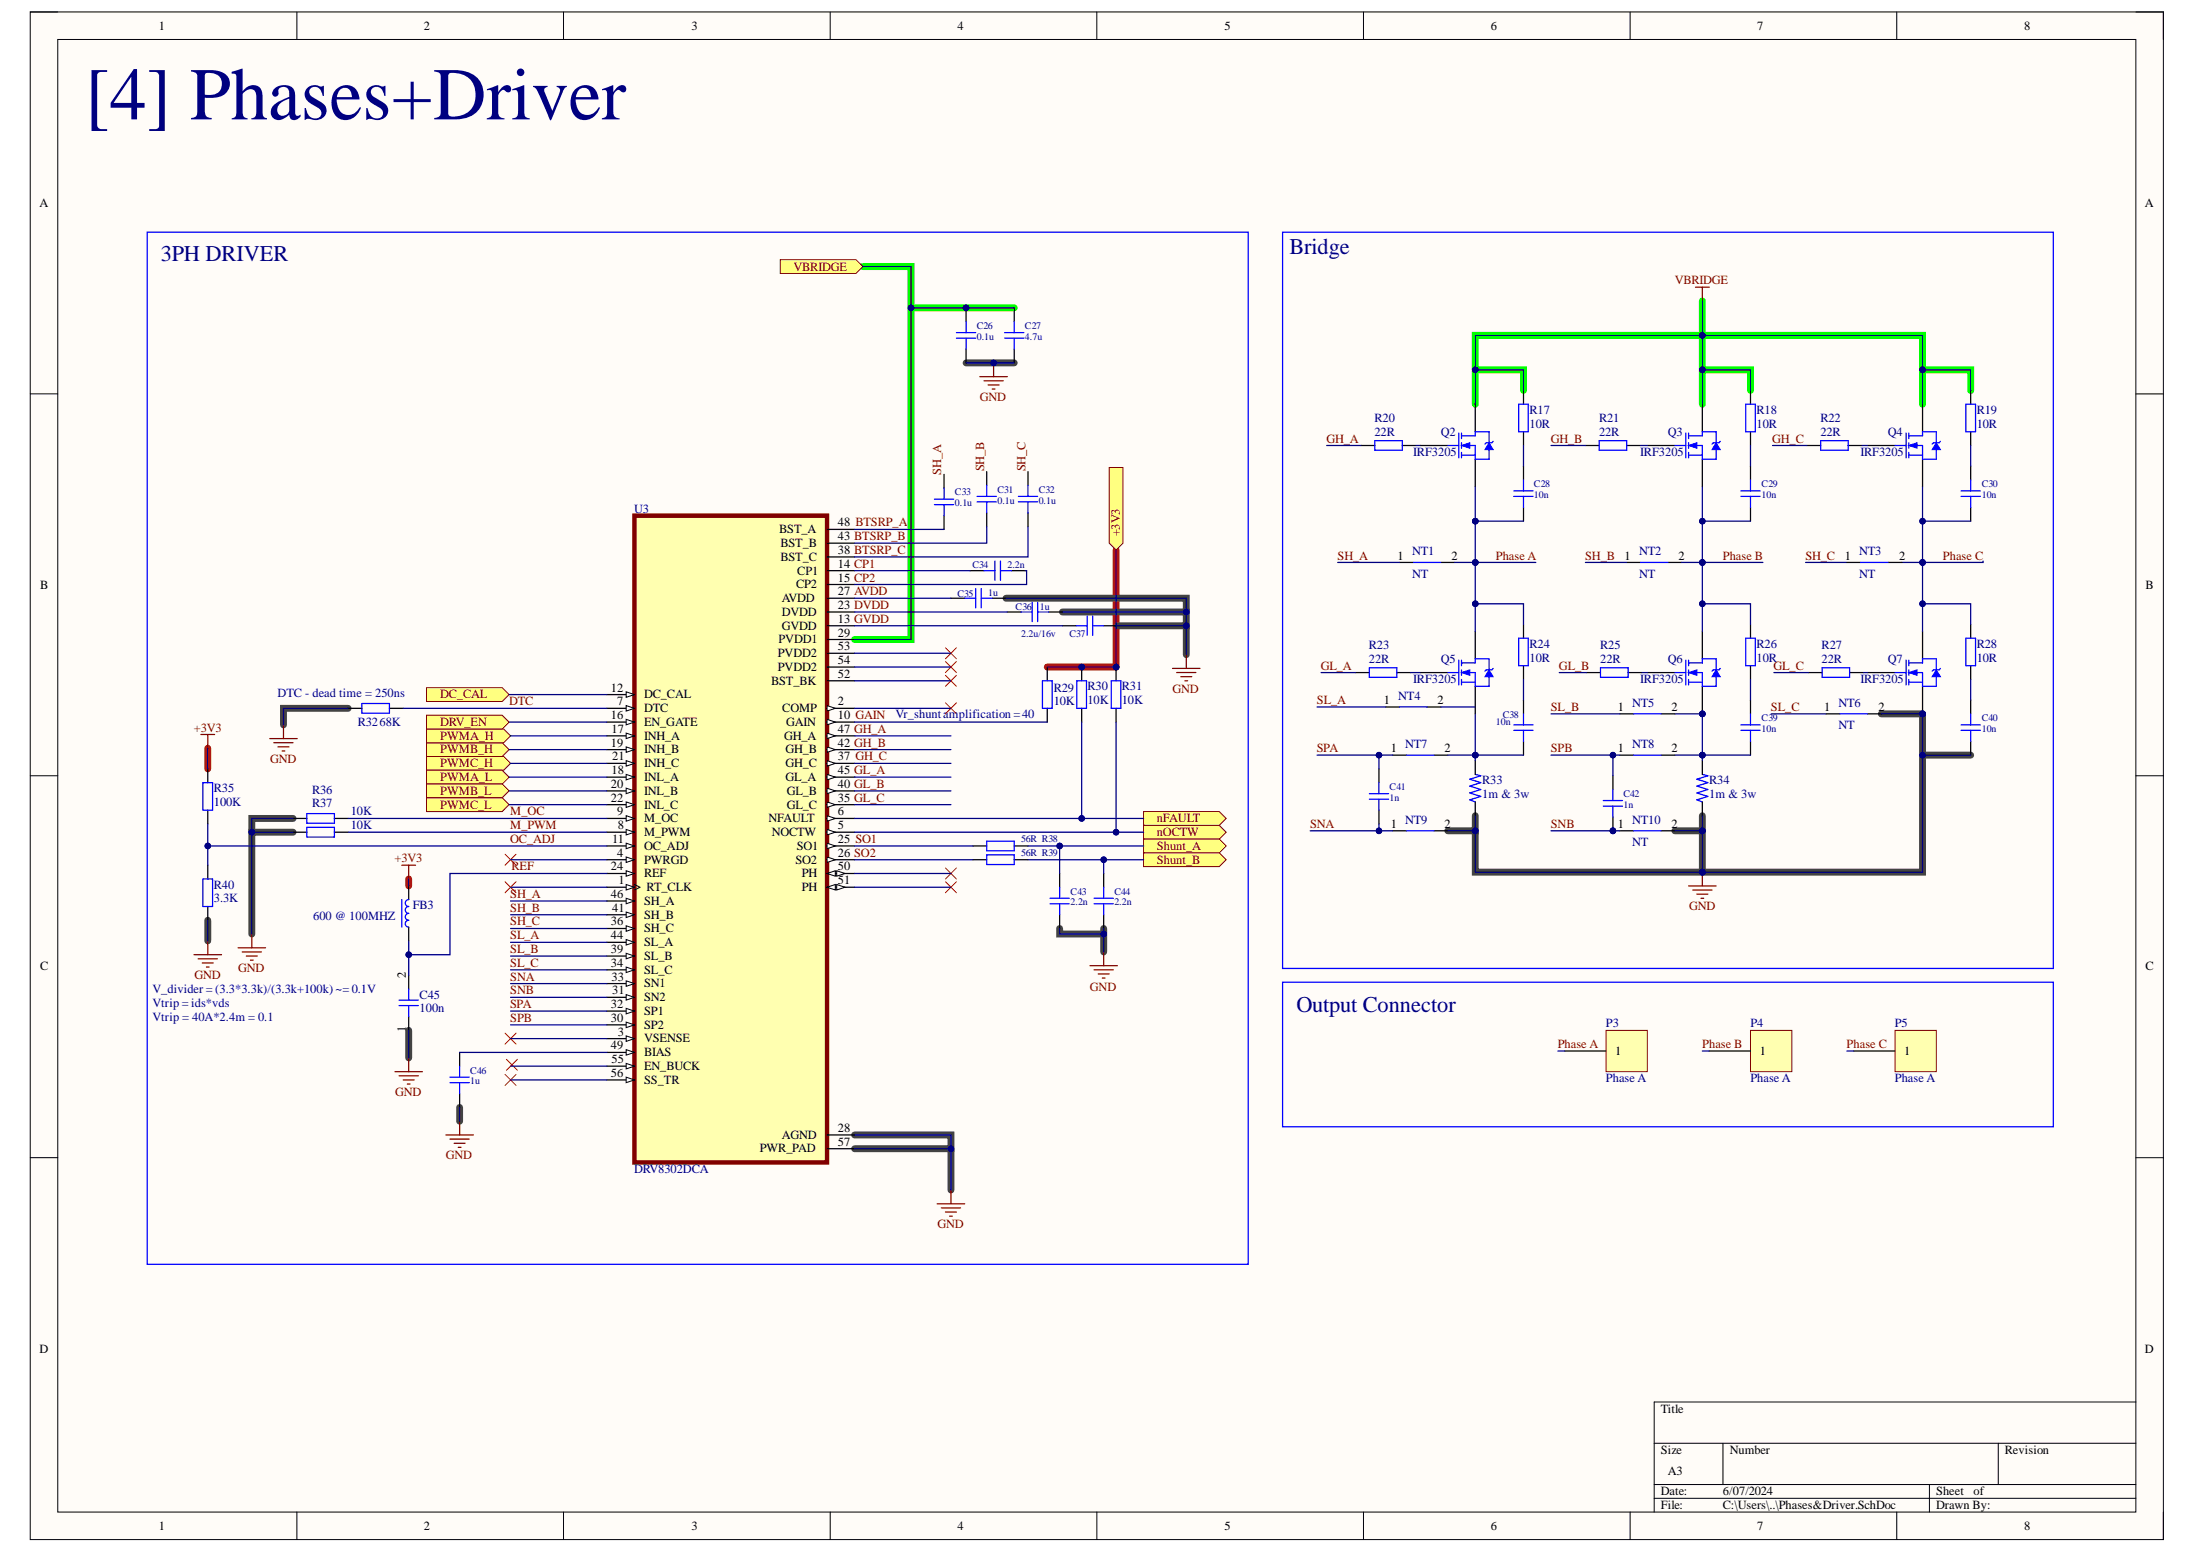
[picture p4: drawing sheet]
<svg xmlns="http://www.w3.org/2000/svg" width="297mm" height="210mm" viewBox="0 0 297 210" stroke-linecap="round" stroke-linejoin="round" font-family="sans-serif">
<defs><g id="words">
<text font-size="10.1" fill="#000080" x="11.5" y="16.1">[4] Phases+Driver</text>
<g font-size="3" fill="#000080">
<text x="21.7" y="35.3">3PH DRIVER</text>
<text x="174.5" y="34.4">Bridge</text>
<text x="175.4" y="136.8">Output Connector</text>
</g>
<g font-size="1.7">
<text x="21.5" y="4">1</text>
<text x="57.4" y="4">2</text>
<text x="93.6" y="4">3</text>
<text x="129.6" y="4">4</text>
<text x="165.7" y="4">5</text>
<text x="201.7" y="4">6</text>
<text x="237.8" y="4">7</text>
<text x="273.9" y="4">8</text>
<text x="5.3" y="28">A</text>
<text x="290.3" y="28">A</text>
<text x="113.4" y="71.2">48 BTSRP_A</text>
<text x="105.4" y="72.1">BST_A</text>
<text x="105.6" y="74">BST_B</text>
<text x="105.6" y="75.9">BST_C</text>
<text x="107.9" y="77.7">CP1</text>
<text x="113.4" y="73.1">43 BTSRP_B</text>
<text x="113.4" y="74.9">38 BTSRP_C</text>
<text x="113.4" y="76.8">14 CP1</text>
<text x="189.1" y="75.7">1</text>
<text x="196.4" y="75.7">2</text>
<text x="219.9" y="75.7">1</text>
<text x="227.1" y="75.7">2</text>
<text x="249.6" y="75.7">1</text>
<text x="257" y="75.7">2</text>
<text x="5.4" y="79.7">B</text>
<text x="105.8" y="81.4">AVDD</text>
<text x="105.8" y="83.3">DVDD</text>
<text x="107.7" y="79.6">CP2</text>
<text x="113.4" y="78.6">15 CP2</text>
<text x="113.4" y="80.5">27 AVDD</text>
<text x="113.4" y="82.4">23 DVDD</text>
<text x="290.3" y="79.7">B</text>
<text x="105.3" y="88.9">PVDD2</text>
<text x="105.4" y="87">PVDD1</text>
<text x="105.8" y="85.2">GVDD</text>
<text x="113.4" y="84.2">13 GVDD</text>
<text x="113.4" y="86.1">29</text>
<text x="113.4" y="88">53</text>
<text x="113.4" y="89.8">54</text>
<text x="82.7" y="93.5">12</text>
<text x="83.5" y="95.4">7</text>
<text x="87.2" y="94.5">DC_CAL</text>
<text x="104.3" y="92.6">BST_BK</text>
<text x="105.3" y="90.7">PVDD2</text>
<text x="113.4" y="91.7">52</text>
<text x="113.4" y="95.4">2</text>
<text x="187.3" y="95.2">1</text>
<text x="194.6" y="95.2">2</text>
<text x="82.7" y="97.3">16</text>
<text x="82.7" y="101">19</text>
<text x="82.8" y="99.1">17</text>
<text x="87.2" y="96.3">DTC</text>
<text x="87.2" y="98.2">EN_GATE</text>
<text x="87.2" y="100">INH_A</text>
<text x="87.2" y="101.9">INH_B</text>
<text x="105.9" y="96.3">COMP</text>
<text x="106.1" y="100">GH_A</text>
<text x="106.3" y="101.9">GH_B</text>
<text x="106.4" y="98.2">GAIN</text>
<text x="113.4" y="97.3">10 GAIN</text>
<text x="113.4" y="99.1">47 GH_A</text>
<text x="113.4" y="101">42 GH_B</text>
<text x="188.2" y="101.7">1</text>
<text x="195.5" y="101.7">2</text>
<text x="218.9" y="96.2">1</text>
<text x="218.9" y="101.7">1</text>
<text x="226.2" y="96.2">2</text>
<text x="226.2" y="101.7">2</text>
<text x="246.9" y="96.2">1</text>
<text x="254.2" y="96.2">2</text>
<text x="82.7" y="106.6">20</text>
<text x="82.8" y="104.7">18</text>
<text x="82.8" y="102.8">21</text>
<text x="87.2" y="103.8">INH_C</text>
<text x="87.2" y="105.6">INL_A</text>
<text x="87.2" y="107.5">INL_B</text>
<text x="106.3" y="103.8">GH_C</text>
<text x="106.3" y="105.6">GL_A</text>
<text x="106.5" y="107.5">GL_B</text>
<text x="113.4" y="102.8">37 GH_C</text>
<text x="113.4" y="104.7">45 GL_A</text>
<text x="113.4" y="106.6">40 GL_B</text>
<text x="82.7" y="108.4">22</text>
<text x="83.5" y="110.3">9</text>
<text x="83.6" y="112.1">8</text>
<text x="87.2" y="109.4">INL_C</text>
<text x="87.2" y="111.2">M_OC</text>
<text x="87.2" y="113.1">M_PWM</text>
<text x="104" y="111.2">NFAULT</text>
<text x="104.4" y="113.1">NOCTW</text>
<text x="106.5" y="109.4">GL_C</text>
<text x="113.4" y="108.4">35 GL_C</text>
<text x="113.4" y="110.3">6</text>
<text x="113.4" y="112.1">5</text>
<text x="188.2" y="112">1</text>
<text x="195.5" y="112">2</text>
<text x="218.9" y="112">1</text>
<text x="226.2" y="112">2</text>
<text x="82.7" y="117.7">24</text>
<text x="82.8" y="114">11</text>
<text x="83.5" y="115.9">4</text>
<text x="83.7" y="119.6">1</text>
<text x="87.2" y="114.9">OC_ADJ</text>
<text x="87.2" y="116.8">PWRGD</text>
<text x="87.2" y="118.7">REF</text>
<text x="107.6" y="116.8">SO2</text>
<text x="107.8" y="114.9">SO1</text>
<text x="108.5" y="118.7">PH</text>
<text x="113.4" y="114">25 SO1</text>
<text x="113.4" y="115.9">26 SO2</text>
<text x="113.4" y="117.7">50</text>
<text x="113.4" y="119.6">51</text>
<text x="82.7" y="121.4">46</text>
<text x="82.7" y="125.2">36</text>
<text x="82.8" y="123.3">41</text>
<text x="87.2" y="122.4">SH_A</text>
<text x="87.2" y="124.2">SH_B</text>
<text x="87.5" y="120.5">RT_CLK</text>
<text x="108.5" y="120.5">PH</text>
<text x="5.4" y="131.3">C</text>
<text x="82.7" y="127">44</text>
<text x="82.7" y="128.9">39</text>
<text x="82.7" y="130.7">34</text>
<text x="87.2" y="126.1">SH_C</text>
<text x="87.2" y="128">SL_A</text>
<text x="87.2" y="129.8">SL_B</text>
<text x="87.2" y="131.7">SL_C</text>
<text x="290.3" y="131.3">C</text>
<text x="54.9" y="132.3" transform="rotate(-90 54.9 132.3)">2</text>
<text x="82.7" y="136.3">32</text>
<text x="82.8" y="132.6">33</text>
<text x="82.8" y="134.5">31</text>
<text x="87.2" y="133.5">SN1</text>
<text x="87.2" y="135.4">SN2</text>
<text x="87.2" y="137.3">SP1</text>
<text x="54.9" y="139.6" transform="rotate(-90 54.9 139.6)">1</text>
<text x="82.7" y="138.2">30</text>
<text x="82.7" y="141.9">49</text>
<text x="82.8" y="143.8">55</text>
<text x="83.6" y="140.1">3</text>
<text x="87.2" y="139.1">SP2</text>
<text x="87.2" y="141">VSENSE</text>
<text x="87.2" y="142.8">BIAS</text>
<text x="218.6" y="142.7">1</text>
<text x="238.1" y="142.7">1</text>
<text x="257.7" y="142.7">1</text>
<text x="82.7" y="145.6">56</text>
<text x="87.2" y="144.7">EN_BUCK</text>
<text x="87.2" y="146.6">SS_TR</text>
<text x="102.8" y="155.9">PWR_PAD</text>
<text x="105.8" y="154">AGND</text>
<text x="113.4" y="153.1">28</text>
<text x="113.4" y="154.9">57</text>
<text x="5.3" y="182.9">D</text>
<text x="290.3" y="182.9">D</text>
<text x="224.8" y="191.1">Title</text>
<text x="224.8" y="196.6">Size</text>
<text x="234.1" y="196.6">Number</text>
<text x="271.3" y="196.6">Revision</text>
<text x="224.8" y="202.2">Date:</text>
<text x="225.7" y="199.4">A3</text>
<text x="233.1" y="202.2">6/07/2024</text>
<text x="262" y="202.2">Sheet</text>
<text x="267.1" y="202.2">of</text>
<text x="21.5" y="206.9">1</text>
<text x="57.4" y="206.9">2</text>
<text x="93.6" y="206.9">3</text>
<text x="129.6" y="206.9">4</text>
<text x="165.7" y="206.9">5</text>
<text x="201.7" y="206.9">6</text>
<text x="224.8" y="204.1">File:</text>
<text x="233.1" y="204.1">C:\Users\..\Phases&amp;Driver.SchDoc</text>
<text x="237.8" y="206.9">7</text>
<text x="262" y="204.1">Drawn By:</text>
<text x="273.9" y="206.9">8</text>
</g>
<g font-size="1.7" fill="#800000">
<text x="107.4" y="36.6">VBRIDGE</text>
<text x="226.6" y="38.5">VBRIDGE</text>
<text x="132.6" y="54.3">GND</text>
<text x="179.5" y="59.9">GH_A</text>
<text x="209.9" y="59.9">GH_B</text>
<text x="239.8" y="59.9">GH_C</text>
<text x="127.4" y="64.2" transform="rotate(-90 127.4 64.2)">SH_A</text>
<text x="133.2" y="63.8" transform="rotate(-90 133.2 63.8)">SH_B</text>
<text x="138.8" y="63.8" transform="rotate(-90 138.8 63.8)">SH_C</text>
<text x="151.6" y="72.6" transform="rotate(-90 151.6 72.6)">+3V3</text>
<text x="181" y="75.7">SH_A</text>
<text x="202.4" y="75.7">Phase A</text>
<text x="214.5" y="75.7">SH_B</text>
<text x="233.1" y="75.7">Phase B</text>
<text x="244.3" y="75.7">SH_C</text>
<text x="262.9" y="75.7">Phase C</text>
<text x="59.6" y="94.5">DC_CAL</text>
<text x="68.9" y="95.4">DTC</text>
<text x="158.7" y="93.7">GND</text>
<text x="178.2" y="95.2">SL_A</text>
<text x="178.7" y="90.6">GL_A</text>
<text x="211" y="90.6">GL_B</text>
<text x="240" y="90.6">GL_C</text>
<text x="26.2" y="98.9">+3V3</text>
<text x="59.6" y="101.9">PWMB_H</text>
<text x="59.6" y="100">PWMA_H</text>
<text x="59.6" y="98.2">DRV_EN</text>
<text x="178.2" y="101.7">SPA</text>
<text x="209.9" y="101.7">SPB</text>
<text x="209.9" y="96.2">SL_B</text>
<text x="239.7" y="96.2">SL_C</text>
<text x="36.6" y="103.3">GND</text>
<text x="59.6" y="103.8">PWMC_H</text>
<text x="59.6" y="105.6">PWMA_L</text>
<text x="59.6" y="107.5">PWMB_L</text>
<text x="59.6" y="109.4">PWMC_L</text>
<text x="69.1" y="112.1">M_PWM</text>
<text x="69.1" y="110.3">M_OC</text>
<text x="156.6" y="113.1">nOCTW</text>
<text x="156.6" y="111.2">nFAULT</text>
<text x="177.3" y="112">SNA</text>
<text x="209.9" y="112">SNB</text>
<text x="53.4" y="116.6">+3V3</text>
<text x="69.1" y="114">OC_ADJ</text>
<text x="69.2" y="117.7">REF</text>
<text x="156.6" y="114.9">Shunt_A</text>
<text x="156.6" y="116.8">Shunt_B</text>
<text x="69.1" y="121.4">SH_A</text>
<text x="69.1" y="123.3">SH_B</text>
<text x="69.1" y="125.2">SH_C</text>
<text x="228.6" y="123.1">GND</text>
<text x="32.2" y="131.5">GND</text>
<text x="69.1" y="127">SL_A</text>
<text x="69.1" y="128.9">SL_B</text>
<text x="69.1" y="130.7">SL_C</text>
<text x="26.3" y="132.4">GND</text>
<text x="69.1" y="132.6">SNA</text>
<text x="69.1" y="134.5">SNB</text>
<text x="69.1" y="136.3">SPA</text>
<text x="147.5" y="134">GND</text>
<text x="69.1" y="138.2">SPB</text>
<text x="210.8" y="141.7">Phase A</text>
<text x="230.3" y="141.7">Phase B</text>
<text x="249.9" y="141.7">Phase C</text>
<text x="53.5" y="148.3">GND</text>
<text x="60.3" y="156.8">GND</text>
<text x="126.9" y="166.1">GND</text>
</g>
<g font-size="1.7" fill="#000080">
<text x="186" y="57.1">R20</text>
<text x="186" y="58.9">22R</text>
<text x="195" y="58.9">Q2</text>
<text x="207" y="56">R17</text>
<text x="207" y="57.8">10R</text>
<text x="216.4" y="57.1">R21</text>
<text x="216.4" y="58.9">22R</text>
<text x="225.7" y="58.9">Q3</text>
<text x="237.7" y="56">R18</text>
<text x="237.7" y="57.8">10R</text>
<text x="246.3" y="57.1">R22</text>
<text x="246.3" y="58.9">22R</text>
<text x="255.5" y="58.9">Q4</text>
<text x="267.5" y="56">R19</text>
<text x="267.5" y="57.8">10R</text>
<text x="191.3" y="61.7">IRF3205</text>
<text x="222" y="61.7">IRF3205</text>
<text x="251.8" y="61.7">IRF3205</text>
<text x="85.8" y="69.3">U3</text>
<text x="191.1" y="75.1">NT1</text>
<text x="221.8" y="75.1">NT2</text>
<text x="251.6" y="75.1">NT3</text>
<text x="191.1" y="78.1">NT</text>
<text x="221.8" y="78.1">NT</text>
<text x="251.6" y="78.1">NT</text>
<text x="185.2" y="87.8">R23</text>
<text x="185.2" y="89.6">22R</text>
<text x="195" y="89.6">Q5</text>
<text x="207" y="87.6">R24</text>
<text x="207" y="89.5">10R</text>
<text x="216.6" y="87.8">R25</text>
<text x="216.6" y="89.6">22R</text>
<text x="225.7" y="89.6">Q6</text>
<text x="237.7" y="87.6">R26</text>
<text x="237.7" y="89.5">10R</text>
<text x="246.5" y="87.8">R27</text>
<text x="246.5" y="89.6">22R</text>
<text x="255.5" y="89.6">Q7</text>
<text x="267.5" y="87.6">R28</text>
<text x="267.5" y="89.5">10R</text>
<text x="37.6" y="94.3">DTC - dead time = 250ns</text>
<text x="142.6" y="93.5">R29</text>
<text x="142.6" y="95.4">10K</text>
<text x="147.2" y="93.4">R30</text>
<text x="147.2" y="95.2">10K</text>
<text x="151.8" y="93.4">R31</text>
<text x="151.8" y="95.2">10K</text>
<text x="189.2" y="94.6">NT4</text>
<text x="191.3" y="92.4">IRF3205</text>
<text x="220.9" y="95.6">NT5</text>
<text x="222" y="92.4">IRF3205</text>
<text x="248.8" y="95.6">NT6</text>
<text x="251.8" y="92.4">IRF3205</text>
<text x="48.4" y="98.2">R3268K</text>
<text x="121.2" y="97.1">Vr_shuntamplification =40</text>
<text x="190.2" y="101.1">NT7</text>
<text x="220.9" y="101.1">NT8</text>
<text x="248.8" y="98.6">NT</text>
<text x="28.9" y="107.2">R35</text>
<text x="42.2" y="107.3">R36</text>
<text x="200.6" y="106.1">R33</text>
<text x="200.6" y="107.9">1m &amp; 3w</text>
<text x="231.3" y="106.1">R34</text>
<text x="231.3" y="107.9">1m &amp; 3w</text>
<text x="28.9" y="109">100K</text>
<text x="42.2" y="109.2">R37</text>
<text x="47.5" y="110.3">10K</text>
<text x="47.5" y="112.1">10K</text>
<text x="190.2" y="111.4">NT9</text>
<text x="220.9" y="111.4">NT10</text>
<text x="220.9" y="114.4">NT</text>
<text x="28.9" y="120.2">R40</text>
<text x="28.9" y="122">3.3K</text>
<text x="42.4" y="124.5">600 @ 100MHZ</text>
<text x="55.9" y="123">FB3</text>
<text x="20.6" y="136.2">Vtrip = ids*vds</text>
<text x="20.6" y="134.3">V_divider = (3.3*3.3k)/(3.3k+100k) ~= 0.1V</text>
<text x="56.8" y="135.1">C45</text>
<text x="56.8" y="136.9">100n</text>
<text x="20.6" y="138">Vtrip = 40A*2.4m = 0.1</text>
<text x="217.3" y="139">P3</text>
<text x="236.9" y="139">P4</text>
<text x="256.4" y="139">P5</text>
<text x="217.3" y="146.4">Phase A</text>
<text x="236.9" y="146.4">Phase A</text>
<text x="256.4" y="146.4">Phase A</text>
<text x="85.8" y="158.7">DRV8302DCA</text>
</g>
<g font-size="1.4" fill="#000080">
<text x="132.2" y="44.5">C26</text>
<text x="132.2" y="46">0.1u</text>
<text x="138.7" y="44.5">C27</text>
<text x="138.7" y="46">4.7u</text>
<text x="207.6" y="65.9">C28</text>
<text x="238.4" y="65.9">C29</text>
<text x="268.2" y="65.9">C30</text>
<text x="129.2" y="67">C33</text>
<text x="129.2" y="68.5">0.1u</text>
<text x="135" y="66.6">C31</text>
<text x="135" y="68.2">0.1u</text>
<text x="140.6" y="66.6">C32</text>
<text x="140.6" y="68.2">0.1u</text>
<text x="207.6" y="67.4">10n</text>
<text x="238.4" y="67.4">10n</text>
<text x="268.2" y="67.4">10n</text>
<text x="131.6" y="76.9">C34</text>
<text x="136.3" y="76.9">2.2n</text>
<text x="129.6" y="80.8">C35</text>
<text x="133.7" y="80.6">1u</text>
<text x="137.4" y="82.5">C36</text>
<text x="140.7" y="82.5">1u</text>
<text x="138.2" y="86.2">2.2u/16v</text>
<text x="144.7" y="86.2">C37</text>
<text x="202.4" y="98.1">10n</text>
<text x="203.4" y="97.2">C38</text>
<text x="238.4" y="97.5">C39</text>
<text x="238.4" y="99">10n</text>
<text x="268.2" y="97.5">C40</text>
<text x="268.2" y="99">10n</text>
<text x="188" y="106.8">C41</text>
<text x="219.7" y="107.7">C42</text>
<text x="138.2" y="113.9">56R R38</text>
<text x="188" y="108.3">1n</text>
<text x="219.7" y="109.3">1n</text>
<text x="138.2" y="115.8">56R R39</text>
<text x="144.9" y="121">C43</text>
<text x="144.9" y="122.5">2.2n</text>
<text x="150.8" y="121">C44</text>
<text x="150.8" y="122.5">2.2n</text>
<text x="63.6" y="145.2">C46</text>
<text x="63.6" y="146.6">1u</text>
</g>
</g></defs>
<path d="M4.1 1.6h288.7v206.6h-288.7z" fill-rule="evenodd" fill="#fffcf8"/>
<path d="M4.1 1.6h288.7v206.6h-288.7z" fill="none" stroke="#000" stroke-width=".14"/>
<path d="M7.8 5.3h281.2v199.2h-281.2z" fill-rule="evenodd" fill="#fffcf8"/>
<g fill="none" stroke="#000" stroke-width=".14">
<path d="M4.1 1.6h3.7M7.8 5.3h281.2v199.2h-281.2zM40.2 1.6v3.7M76.3 1.6v3.7M112.3 1.6v3.7M148.4 1.6v3.7M184.5 1.6v3.7M220.6 1.6v3.7M256.7 1.6v3.7M289 1.6h3.8v3.7M4.1 53.3h3.7M289 53.3h3.8"/>
<path d="M4.1 104.9h3.7M289 104.9h3.8M4.1 156.6h3.7M289 156.6h3.8M223.9 195.2h65.1M233.2 195.2v5.6M270.4 195.2v5.6M289 189.6h-65.1v14.9M40.2 204.5v3.7M76.3 204.5v3.7M112.3 204.5v3.7M148.4 204.5v3.7"/>
<path d="M184.5 204.5v3.7M220.6 204.5v3.7M223.9 200.8h65.1M223.9 202.6h65.1M256.7 204.5v3.7M261.1 200.8v3.7M292.8 204.5v3.7"/>
</g>
<g fill="none" stroke="#434343" stroke-width=".93">
<path d="M130.7 49.1h6.6M47.1 95.8h-8.7v2.2M136.1 80.9h24.4v1.9M143.8 82.8h16.7v1.8h-9.3M160.5 84.6v3.9M254.6 96.5h5.6v21.5h-29.8M39.7 112.6h-5.6v13.7M39.7 110.7h-5.6v1.9M199.6 112.4v5.6h30.8M199.6 110.3v2.1h-3.7M226.6 112.4h3.8M230.4 110.3v7.7"/>
<path d="M260.2 102.1h6.5M28.1 124.5v2.8M55.3 139.4v3.7M143.4 125.6v.7h6M149.4 125.6v3.1M62.2 149.8v1.8M115.7 153.5h13v1.9h-13M128.7 155.4v5.5"/>
</g>
<path d="M151 74.4v15.8h-9.3M28.1 101.2v2.8M55.3 118.9v.9" fill="none" stroke="#f00" stroke-width=".93"/>
<path d="M116.8 36.1h6.5v50.4h-7.6M123.3 41.6h14M199.6 50h6.6v2.8M199.6 54.7v-9.3h60.6v9.3M230.4 50h6.5v2.8M230.4 40.7v14M260.2 50h6.5v2.8" fill="none" stroke="#0f0" stroke-width=".93"/>
<path d="M85.9 69.7h26v87.5h-26z" fill-rule="evenodd" fill="#ffffb0"/>
<path d="M85.9 69.7h26v87.5h-26z" fill="none" stroke="#800000" stroke-width=".59"/>
<path d="M82.1 93.9h3.8" fill="none" stroke="#000" stroke-width=".17"/>
<path d="M84.7 93.6l1.2 .3-1.2 .4z" fill="#f8fcff"/>
<path d="M84.7 93.6l1.2 .3-1.2 .4z" fill="none" stroke="#000" stroke-width=".14"/>
<path d="M82.1 95.8h3.8" fill="none" stroke="#000" stroke-width=".17"/>
<path d="M84.7 95.4l1.2 .4-1.2 .4z" fill="#f8fcff"/>
<path d="M84.7 95.4l1.2 .4-1.2 .4z" fill="none" stroke="#000" stroke-width=".14"/>
<path d="M82.1 97.7h3.8" fill="none" stroke="#000" stroke-width=".17"/>
<path d="M84.7 97.3l1.2 .4-1.2 .3z" fill="#f8fcff"/>
<path d="M84.7 97.3l1.2 .4-1.2 .3z" fill="none" stroke="#000" stroke-width=".14"/>
<path d="M82.1 99.5h3.8" fill="none" stroke="#000" stroke-width=".17"/>
<path d="M84.7 99.1l1.2 .4-1.2 .4z" fill="#f8fcff"/>
<path d="M84.7 99.1l1.2 .4-1.2 .4z" fill="none" stroke="#000" stroke-width=".14"/>
<path d="M82.1 101.4h3.8" fill="none" stroke="#000" stroke-width=".17"/>
<path d="M84.7 101l1.2 .4-1.2 .4z" fill="#f8fcff"/>
<path d="M84.7 101l1.2 .4-1.2 .4z" fill="none" stroke="#000" stroke-width=".14"/>
<path d="M82.1 103.2h3.8" fill="none" stroke="#000" stroke-width=".17"/>
<path d="M84.7 102.9l1.2 .3-1.2 .4z" fill="#f8fcff"/>
<path d="M84.7 102.9l1.2 .3-1.2 .4z" fill="none" stroke="#000" stroke-width=".14"/>
<path d="M82.1 105.1h3.8" fill="none" stroke="#000" stroke-width=".17"/>
<path d="M84.7 104.7l1.2 .4-1.2 .4z" fill="#f8fcff"/>
<path d="M84.7 104.7l1.2 .4-1.2 .4z" fill="none" stroke="#000" stroke-width=".14"/>
<path d="M82.1 107h3.8" fill="none" stroke="#000" stroke-width=".17"/>
<path d="M84.7 106.6l1.2 .4-1.2 .3z" fill="#f8fcff"/>
<path d="M84.7 106.6l1.2 .4-1.2 .3z" fill="none" stroke="#000" stroke-width=".14"/>
<path d="M82.1 108.8h3.8" fill="none" stroke="#000" stroke-width=".17"/>
<path d="M84.7 108.5l1.2 .3-1.2 .4z" fill="#f8fcff"/>
<path d="M84.7 108.5l1.2 .3-1.2 .4z" fill="none" stroke="#000" stroke-width=".14"/>
<path d="M82.1 110.7h3.8" fill="none" stroke="#000" stroke-width=".17"/>
<path d="M84.7 110.3l1.2 .4-1.2 .4z" fill="#f8fcff"/>
<path d="M84.7 110.3l1.2 .4-1.2 .4z" fill="none" stroke="#000" stroke-width=".14"/>
<path d="M82.1 112.6h3.8" fill="none" stroke="#000" stroke-width=".17"/>
<path d="M84.7 112.2l1.2 .4-1.2 .3z" fill="#f8fcff"/>
<path d="M84.7 112.2l1.2 .4-1.2 .3z" fill="none" stroke="#000" stroke-width=".14"/>
<path d="M82.1 114.4h3.8" fill="none" stroke="#000" stroke-width=".17"/>
<path d="M84.7 114l1.2 .4-1.2 .4z" fill="#f8fcff"/>
<path d="M84.7 114l1.2 .4-1.2 .4z" fill="none" stroke="#000" stroke-width=".14"/>
<path d="M82.1 116.3h3.8" fill="none" stroke="#000" stroke-width=".17"/>
<path d="M84.7 115.9l1.2 .4-1.2 .3z" fill="#f8fcff"/>
<path d="M84.7 115.9l1.2 .4-1.2 .3z" fill="none" stroke="#000" stroke-width=".14"/>
<path d="M82.1 118.1h3.8" fill="none" stroke="#000" stroke-width=".17"/>
<path d="M84.7 117.8l1.2 .3-1.2 .4z" fill="#f8fcff"/>
<path d="M84.7 117.8l1.2 .3-1.2 .4z" fill="none" stroke="#000" stroke-width=".14"/>
<path d="M82.1 120h3.8" fill="none" stroke="#000" stroke-width=".17"/>
<path d="M84.7 119.6l1.2 .4-1.2 .4z" fill="#f8fcff"/>
<path d="M84.7 119.6l1.2 .4-1.2 .4zM85.9 119.6l.7 .4-.7 .4" fill="none" stroke="#000" stroke-width=".14"/>
<path d="M82.1 121.9h3.8" fill="none" stroke="#000" stroke-width=".17"/>
<path d="M84.7 121.5l1.2 .4-1.2 .3z" fill="#f8fcff"/>
<path d="M84.7 121.5l1.2 .4-1.2 .3z" fill="none" stroke="#000" stroke-width=".14"/>
<path d="M82.1 123.7h3.8" fill="none" stroke="#000" stroke-width=".17"/>
<path d="M84.7 123.3l1.2 .4-1.2 .4z" fill="#f8fcff"/>
<path d="M84.7 123.3l1.2 .4-1.2 .4z" fill="none" stroke="#000" stroke-width=".14"/>
<path d="M82.1 125.6h3.8" fill="none" stroke="#000" stroke-width=".17"/>
<path d="M84.7 125.2l1.2 .4-1.2 .4z" fill="#f8fcff"/>
<path d="M84.7 125.2l1.2 .4-1.2 .4z" fill="none" stroke="#000" stroke-width=".14"/>
<path d="M82.1 127.4h3.8" fill="none" stroke="#000" stroke-width=".17"/>
<path d="M84.7 127.1l1.2 .3-1.2 .4z" fill="#f8fcff"/>
<path d="M84.7 127.1l1.2 .3-1.2 .4z" fill="none" stroke="#000" stroke-width=".14"/>
<path d="M82.1 129.3h3.8" fill="none" stroke="#000" stroke-width=".17"/>
<path d="M84.7 128.9l1.2 .4-1.2 .4z" fill="#f8fcff"/>
<path d="M84.7 128.9l1.2 .4-1.2 .4z" fill="none" stroke="#000" stroke-width=".14"/>
<path d="M82.1 131.2h3.8" fill="none" stroke="#000" stroke-width=".17"/>
<path d="M84.7 130.8l1.2 .4-1.2 .3z" fill="#f8fcff"/>
<path d="M84.7 130.8l1.2 .4-1.2 .3z" fill="none" stroke="#000" stroke-width=".14"/>
<path d="M82.1 133h3.8" fill="none" stroke="#000" stroke-width=".17"/>
<path d="M84.7 132.7l1.2 .3-1.2 .4z" fill="#f8fcff"/>
<path d="M84.7 132.7l1.2 .3-1.2 .4z" fill="none" stroke="#000" stroke-width=".14"/>
<path d="M82.1 134.9h3.8" fill="none" stroke="#000" stroke-width=".17"/>
<path d="M84.7 134.5l1.2 .4-1.2 .4z" fill="#f8fcff"/>
<path d="M84.7 134.5l1.2 .4-1.2 .4z" fill="none" stroke="#000" stroke-width=".14"/>
<path d="M82.1 136.7h3.8" fill="none" stroke="#000" stroke-width=".17"/>
<path d="M84.7 136.4l1.2 .3-1.2 .4z" fill="#f8fcff"/>
<path d="M84.7 136.4l1.2 .3-1.2 .4z" fill="none" stroke="#000" stroke-width=".14"/>
<path d="M82.1 138.6h3.8" fill="none" stroke="#000" stroke-width=".17"/>
<path d="M84.7 138.2l1.2 .4-1.2 .4z" fill="#f8fcff"/>
<path d="M84.7 138.2l1.2 .4-1.2 .4z" fill="none" stroke="#000" stroke-width=".14"/>
<path d="M82.1 140.5h3.8" fill="none" stroke="#000" stroke-width=".17"/>
<path d="M84.7 140.1l1.2 .4-1.2 .3z" fill="#f8fcff"/>
<path d="M84.7 140.1l1.2 .4-1.2 .3z" fill="none" stroke="#000" stroke-width=".14"/>
<path d="M82.1 142.3h3.8" fill="none" stroke="#000" stroke-width=".17"/>
<path d="M84.7 142l1.2 .3-1.2 .4z" fill="#f8fcff"/>
<path d="M84.7 142l1.2 .3-1.2 .4z" fill="none" stroke="#000" stroke-width=".14"/>
<path d="M82.1 144.2h3.8" fill="none" stroke="#000" stroke-width=".17"/>
<path d="M84.7 143.8l1.2 .4-1.2 .4z" fill="#f8fcff"/>
<path d="M84.7 143.8l1.2 .4-1.2 .4z" fill="none" stroke="#000" stroke-width=".14"/>
<path d="M82.1 146.1h3.8" fill="none" stroke="#000" stroke-width=".17"/>
<path d="M84.7 145.7l1.2 .4-1.2 .3z" fill="#f8fcff"/>
<path d="M84.7 145.7l1.2 .4-1.2 .3z" fill="none" stroke="#000" stroke-width=".14"/>
<g fill="none" stroke="#000" stroke-width=".17">
<path d="M111.9 71.6h3.8M111.9 73.5h3.8M111.9 75.3h3.8M111.9 77.2h3.8M111.9 79h3.8M111.9 80.9h3.8M111.9 82.8h3.8M111.9 84.6h3.8M111.9 86.5h3.8M111.9 88.4h3.8M111.9 90.2h3.8M111.9 92.1h3.8"/>
<path d="M111.9 95.8h3.8"/>
</g>
<path d="M111.9 95.4l1.1 .4-1.1 .4z" fill="#f8fcff"/>
<path d="M111.9 95.4l1.1 .4-1.1 .4z" fill="none" stroke="#000" stroke-width=".14"/>
<path d="M111.9 97.7h3.8" fill="none" stroke="#000" stroke-width=".17"/>
<path d="M111.9 97.3l1.1 .4-1.1 .3z" fill="#f8fcff"/>
<path d="M111.9 97.3l1.1 .4-1.1 .3z" fill="none" stroke="#000" stroke-width=".14"/>
<path d="M111.9 99.5h3.8" fill="none" stroke="#000" stroke-width=".17"/>
<path d="M111.9 99.1l1.1 .4-1.1 .4z" fill="#f8fcff"/>
<path d="M111.9 99.1l1.1 .4-1.1 .4z" fill="none" stroke="#000" stroke-width=".14"/>
<path d="M111.9 101.4h3.8" fill="none" stroke="#000" stroke-width=".17"/>
<path d="M111.9 101l1.1 .4-1.1 .4z" fill="#f8fcff"/>
<path d="M111.9 101l1.1 .4-1.1 .4z" fill="none" stroke="#000" stroke-width=".14"/>
<path d="M111.9 103.2h3.8" fill="none" stroke="#000" stroke-width=".17"/>
<path d="M111.9 102.9l1.1 .3-1.1 .4z" fill="#f8fcff"/>
<path d="M111.9 102.9l1.1 .3-1.1 .4z" fill="none" stroke="#000" stroke-width=".14"/>
<path d="M111.9 105.1h3.8" fill="none" stroke="#000" stroke-width=".17"/>
<path d="M111.9 104.7l1.1 .4-1.1 .4z" fill="#f8fcff"/>
<path d="M111.9 104.7l1.1 .4-1.1 .4z" fill="none" stroke="#000" stroke-width=".14"/>
<path d="M111.9 107h3.8" fill="none" stroke="#000" stroke-width=".17"/>
<path d="M111.9 106.6l1.1 .4-1.1 .3z" fill="#f8fcff"/>
<path d="M111.9 106.6l1.1 .4-1.1 .3z" fill="none" stroke="#000" stroke-width=".14"/>
<path d="M111.9 108.8h3.8" fill="none" stroke="#000" stroke-width=".17"/>
<path d="M111.9 108.5l1.1 .3-1.1 .4z" fill="#f8fcff"/>
<path d="M111.9 108.5l1.1 .3-1.1 .4z" fill="none" stroke="#000" stroke-width=".14"/>
<path d="M111.9 110.7h3.8" fill="none" stroke="#000" stroke-width=".17"/>
<path d="M111.9 110.3l1.1 .4-1.1 .4z" fill="#f8fcff"/>
<path d="M111.9 110.3l1.1 .4-1.1 .4z" fill="none" stroke="#000" stroke-width=".14"/>
<path d="M111.9 112.6h3.8" fill="none" stroke="#000" stroke-width=".17"/>
<path d="M111.9 112.2l1.1 .4-1.1 .3z" fill="#f8fcff"/>
<path d="M111.9 112.2l1.1 .4-1.1 .3z" fill="none" stroke="#000" stroke-width=".14"/>
<path d="M111.9 114.4h3.8" fill="none" stroke="#000" stroke-width=".17"/>
<path d="M111.9 114l1.1 .4-1.1 .4z" fill="#f8fcff"/>
<path d="M111.9 114l1.1 .4-1.1 .4z" fill="none" stroke="#000" stroke-width=".14"/>
<path d="M111.9 116.3h3.8" fill="none" stroke="#000" stroke-width=".17"/>
<path d="M111.9 115.9l1.1 .4-1.1 .3z" fill="#f8fcff"/>
<path d="M111.9 115.9l1.1 .4-1.1 .3z" fill="none" stroke="#000" stroke-width=".14"/>
<path d="M111.9 118.1h3.8" fill="none" stroke="#000" stroke-width=".17"/>
<path d="M111.9 118.1l1.1-.3v.7z" fill="#f8fcff"/>
<path d="M111.9 118.1l1.1-.3v.7z" fill="none" stroke="#000" stroke-width=".14"/>
<path d="M113.2 117.8l1.1 .3-1.1 .4z" fill="#f8fcff"/>
<path d="M113.2 117.8l1.1 .3-1.1 .4z" fill="none" stroke="#000" stroke-width=".14"/>
<path d="M111.9 120h3.8" fill="none" stroke="#000" stroke-width=".17"/>
<path d="M111.9 120l1.1-.4v.8z" fill="#f8fcff"/>
<path d="M111.9 120l1.1-.4v.8z" fill="none" stroke="#000" stroke-width=".14"/>
<path d="M113.2 119.6l1.1 .4-1.1 .4z" fill="#f8fcff"/>
<path d="M113.2 119.6l1.1 .4-1.1 .4z" fill="none" stroke="#000" stroke-width=".14"/>
<path d="M111.9 153.5h3.8M111.9 155.4h3.8" fill="none" stroke="#000" stroke-width=".17"/>
<path d="M127.9 95.1l1.5 1.4M129.4 95.1l-1.5 1.4M68.3 119.3l1.5 1.4M68.3 115.5l1.5 1.5M69.8 119.3l-1.5 1.4M69.8 115.5l-1.5 1.5M68.3 139.7l1.5 1.5M69.8 139.7l-1.5 1.5" fill="none" stroke="#f00" stroke-width=".14"/>
<path d="M154.8 111.6h10.2l.9 1-.9 .9h-10.2z" fill-rule="evenodd" fill="#ffff80"/>
<path d="M154.8 111.6h10.2l.9 1-.9 .9h-10.2z" fill="none" stroke="#800000" stroke-width=".14"/>
<circle cx="151" cy="90.2" r=".37" fill="#000080"/>
<circle cx="151" cy="90.2" r=".37" fill="none" stroke="#000080" stroke-width=".14"/>
<path d="M151 90.2v1.9M151 95.8v1.9" fill="none" stroke="#000" stroke-width=".17"/>
<circle cx="151" cy="90.2" r=".37" fill="#000080"/>
<circle cx="151" cy="90.2" r=".37" fill="none" stroke="#000080" stroke-width=".14"/>
<path d="M150.4 92.1h1.3v3.7h-1.3z" fill="none" stroke="#00f" stroke-width=".17"/>
<path d="M150.1 63.2h1.9v10.3l-1 .9-.9-.9z" fill-rule="evenodd" fill="#ffff80"/>
<path d="M150.1 63.2h1.9v10.3l-1 .9-.9-.9z" fill="none" stroke="#800000" stroke-width=".14"/>
<path d="M154.8 109.8h10.2l.9 .9-.9 .9h-10.2z" fill-rule="evenodd" fill="#ffff80"/>
<path d="M154.8 109.8h10.2l.9 .9-.9 .9h-10.2z" fill="none" stroke="#800000" stroke-width=".14"/>
<circle cx="146.4" cy="90.2" r=".37" fill="#000080"/>
<circle cx="146.4" cy="90.2" r=".37" fill="none" stroke="#000080" stroke-width=".14"/>
<path d="M146.4 90.2v1.9M146.4 95.8v1.9" fill="none" stroke="#000" stroke-width=".17"/>
<circle cx="146.4" cy="90.2" r=".37" fill="#000080"/>
<circle cx="146.4" cy="90.2" r=".37" fill="none" stroke="#000080" stroke-width=".14"/>
<path d="M49 95.1h3.7v1.4h-3.7zM141.1 92.1h1.3v3.7h-1.3zM145.7 92.1h1.3v3.7h-1.3zM27.5 118.9h1.3v3.7h-1.3zM27.5 105.9h1.3v3.7h-1.3z" fill="none" stroke="#00f" stroke-width=".17"/>
<g fill="none" stroke="#800000" stroke-width=".17">
<path d="M27.2 99.3h1.8M28.1 99.3v1.9M36.5 99.9h3.7M38.4 98v1.9M37.1 100.5h2.6M37.6 101h1.5M38.2 101.6h.3M26.3 129.1h3.7M26.8 129.7h2.6M27.4 130.2h1.5M27.9 130.8h.4M28.1 127.3v1.8"/>
<path d="M32.2 128.2h3.7M32.8 128.7h2.6M33.3 129.3h1.5M33.9 129.9h.4M34.1 126.3v1.9M126.8 162.8h3.7M127.4 163.4h2.6M127.9 163.9h1.5M128.5 164.5h.4M128.7 160.9v1.9"/>
</g>
<path d="M47.1 95.8h1.9M52.7 95.8h1.9M141.7 90.2v1.9M141.7 95.8v1.9M28.1 104v1.9M28.1 109.6v1.8M28.1 117v1.9M28.1 122.6v1.9" fill="none" stroke="#000" stroke-width=".17"/>
<path d="M57.7 93h10.3l.9 .9-.9 1h-10.3z" fill-rule="evenodd" fill="#ffff80"/>
<path d="M57.7 93h10.3l.9 .9-.9 1h-10.3z" fill="none" stroke="#800000" stroke-width=".14"/>
<path d="M143.8 84.6h1.8M149.4 84.6h1.8" fill="none" stroke="#000" stroke-width=".17"/>
<path d="M145.6 84.6h1.5M147.1 83.3v2.6M147.9 83.3v2.6M147.9 84.6h1.5" fill="none" stroke="#00f" stroke-width=".17"/>
<path d="M158.7 90.4h3.7M159.2 91h2.6M159.8 91.5h1.5M160.3 92.1h.4M160.5 88.5v1.9" fill="none" stroke="#800000" stroke-width=".17"/>
<path d="M57.7 100.5h10.3l.9 .9-.9 .9h-10.3z" fill-rule="evenodd" fill="#ffff80"/>
<path d="M57.7 100.5h10.3l.9 .9-.9 .9h-10.3z" fill="none" stroke="#800000" stroke-width=".14"/>
<path d="M57.7 98.6h10.5l.9 .9-.9 1h-10.5z" fill-rule="evenodd" fill="#ffff80"/>
<path d="M57.7 98.6h10.5l.9 .9-.9 1h-10.5z" fill="none" stroke="#800000" stroke-width=".14"/>
<path d="M57.7 102.3h10.5l.9 .9-.9 1h-10.5z" fill-rule="evenodd" fill="#ffff80"/>
<path d="M57.7 102.3h10.5l.9 .9-.9 1h-10.5z" fill="none" stroke="#800000" stroke-width=".14"/>
<path d="M57.7 104.2h10.3l.9 .9-.9 .9h-10.3z" fill-rule="evenodd" fill="#ffff80"/>
<path d="M57.7 104.2h10.3l.9 .9-.9 .9h-10.3z" fill="none" stroke="#800000" stroke-width=".14"/>
<path d="M57.7 106h10.3l.9 1-.9 .9h-10.3z" fill-rule="evenodd" fill="#ffff80"/>
<path d="M57.7 106h10.3l.9 1-.9 .9h-10.3z" fill="none" stroke="#800000" stroke-width=".14"/>
<path d="M57.7 107.9h10.3l.9 .9-.9 1h-10.3z" fill-rule="evenodd" fill="#ffff80"/>
<path d="M57.7 107.9h10.3l.9 .9-.9 1h-10.3z" fill="none" stroke="#800000" stroke-width=".14"/>
<path d="M57.7 96.7h10.3l.9 1-.9 .9h-10.3z" fill-rule="evenodd" fill="#ffff80"/>
<path d="M57.7 96.7h10.3l.9 1-.9 .9h-10.3z" fill="none" stroke="#800000" stroke-width=".14"/>
<g fill="none" stroke="#00f" stroke-width=".17">
<path d="M19.9 31.4h149v139.6h-149zM132 79.6v2.6M132.8 79.6v2.6M133.2 77.2h1.4M134.6 75.9v2.6M135.4 75.9v2.6M135.4 77.2h1.5M130.5 80.9h1.5M132.8 80.9h1.5M138.2 82.8h1.5M139.7 81.5v2.6M140.4 81.5v2.6"/>
<path d="M140.4 82.8h1.5M41.5 110h3.8v1.3h-3.8zM41.5 111.9h3.8v1.3h-3.8zM54 136h2.6M54 135.3h2.6M54.4 121.7v3.7M55.3 121.7a.47 .47 0 0 0-.5 .4 .47 .47 0 0 0 .5 .5 .47 .47 0 0 0-.5 .5 .47 .47 0 0 0 .5 .4 .47 .47 0 0 0-.5 .5 .47 .47 0 0 0 .5 .5 .47 .47 0 0 0-.5 .4 .47 .47 0 0 0 .5 .5M55.3 133.8v1.5M55.3 136v1.5M60.9 145.7h2.6M60.9 146.4h2.6M62.2 144.2v1.5"/>
<path d="M62.2 146.4v1.5"/>
</g>
<g fill="none" stroke="#000" stroke-width=".17">
<path d="M131.3 77.2h1.9M136.9 77.2h1.8M128.7 80.9h1.8M134.3 80.9h1.8M136.3 82.8h1.9M141.9 82.8h1.9M39.7 110.7h1.8M39.7 112.6h1.8M45.3 110.7h1.8M45.3 112.6h1.8M55.3 119.8v1.9M55.3 125.4v1.9"/>
<path d="M55.3 131.9v1.9M55.3 137.5v1.9M62.2 142.3v1.9M62.2 147.9v1.9"/>
</g>
<path d="M54.4 117h1.8M55.3 117v1.9M53.4 144.9h3.8M54 145.5h2.6M54.6 146.1h1.5M55.1 146.6h.4M55.3 143.1v1.8M60.3 153.5h3.8M60.9 154.1h2.6M61.5 154.6h1.4M62 155.2h.4M62.2 151.6v1.9" fill="none" stroke="#800000" stroke-width=".17"/>
<g fill="none" stroke="#f00" stroke-width=".14">
<path d="M127.9 89.5l1.5 1.5M127.9 87.6l1.5 1.5M127.9 91.3l1.5 1.5M129.4 89.5l-1.5 1.5M129.4 87.6l-1.5 1.5M129.4 91.3l-1.5 1.5M127.9 119.3l1.5 1.4M127.9 117.4l1.5 1.5M129.4 119.3l-1.5 1.4M129.4 117.4l-1.5 1.5M68.3 145.3l1.5 1.5M68.5 143.3l1.5 1.5"/>
<path d="M69.8 145.3l-1.5 1.5M70 143.3l-1.5 1.5"/>
</g>
<circle cx="130.7" cy="41.6" r=".37" fill="#000080"/>
<circle cx="130.7" cy="41.6" r=".37" fill="none" stroke="#000080" stroke-width=".14"/>
<path d="M130.7 41.6v1.9" fill="none" stroke="#000" stroke-width=".17"/>
<circle cx="130.7" cy="41.6" r=".37" fill="#000080"/>
<circle cx="130.7" cy="41.6" r=".37" fill="none" stroke="#000080" stroke-width=".14"/>
<path d="M130.7 47.2v1.9M137.3 41.6v1.9M137.3 47.2v1.9" fill="none" stroke="#000" stroke-width=".17"/>
<path d="M129.4 45h2.6M129.4 45.7h2.6M130.7 43.5v1.5M130.7 45.7v1.5M135.9 45h2.7M135.9 45.7h2.7M137.3 43.5v1.5M137.3 45.7v1.5" fill="none" stroke="#00f" stroke-width=".17"/>
<path d="M132.6 50.9h3.7M133.2 51.5h2.6M133.7 52.1h1.5M134.3 52.6h.3M134.5 49.1v1.8" fill="none" stroke="#800000" stroke-width=".17"/>
<circle cx="134.5" cy="49.1" r=".37" fill="#000080"/>
<circle cx="134.5" cy="49.1" r=".37" fill="none" stroke="#000080" stroke-width=".14"/>
<path d="M105.6 35.1h10.2l1 1-1 .9h-10.2z" fill-rule="evenodd" fill="#ffff80"/>
<path d="M105.6 35.1h10.2l1 1-1 .9h-10.2z" fill="none" stroke="#800000" stroke-width=".14"/>
<g fill="none" stroke="#000" stroke-width=".17">
<path d="M127.8 64.2v1.8M127.8 69.7v1.9M133.5 63.8v1.8M133.5 69.4v1.8M139.1 63.8v1.8M139.1 69.4v1.8M131.7 114.4h1.8M131.7 116.3h1.8M137.3 114.4h1.8M137.3 116.3h1.8M143.4 118.1v1.9M149.4 118.1v1.9"/>
<path d="M143.4 123.7v1.9M149.4 123.7v1.9"/>
</g>
<g fill="none" stroke="#00f" stroke-width=".17">
<path d="M126.5 67.5h2.6M126.5 68.2h2.6M127.8 66v1.5M127.8 68.2v1.5M132.2 67.1h2.6M132.2 67.9h2.6M133.5 65.6v1.5M133.5 67.9v1.5M137.8 67.1h2.6M137.8 67.9h2.6M139.1 65.6v1.5M139.1 67.9v1.5"/>
<path d="M133.5 113.8h3.8v1.3h-3.8zM133.5 115.6h3.8v1.3h-3.8zM143.4 120v1.5M149.4 120v1.5M142.1 121.5h2.6M142.1 122.2h2.6M143.4 122.2v1.5M148.1 121.5h2.6M148.1 122.2h2.6M149.4 122.2v1.5"/>
</g>
<path d="M147.5 130.6h3.7M148.1 131.2h2.6M148.6 131.7h1.5M149.2 132.3h.3M149.4 128.7v1.9" fill="none" stroke="#800000" stroke-width=".17"/>
<path d="M154.8 113.5h10.2l.9 .9-.9 .9h-10.2z" fill-rule="evenodd" fill="#ffff80"/>
<path d="M154.8 113.5h10.2l.9 .9-.9 .9h-10.2z" fill="none" stroke="#800000" stroke-width=".14"/>
<path d="M154.8 115.3h10.2l.9 1-.9 .9h-10.2z" fill-rule="evenodd" fill="#ffff80"/>
<path d="M154.8 115.3h10.2l.9 1-.9 .9h-10.2z" fill="none" stroke="#800000" stroke-width=".14"/>
<path d="M199.6 54.7v3.7M192.2 60.3h3.7M199.6 62.1v3.7" fill="none" stroke="#000" stroke-width=".17"/>
<path d="M197.4 58.6v3.3M197.8 59h1.8M197.8 58.6v.7M197.8 59.9v.7M195.9 60.3h1.5M197.8 60.3h1.8v1.8M197.8 61.6h1.8M197.8 61.2v.7" fill="none" stroke="#00f" stroke-width=".17"/>
<path d="M197.8 60.3l1.1-.4v.7z" fill="#00f"/>
<path d="M197.8 60.3l1.1-.4v.7z" fill="none" stroke="#00f" stroke-width=".14"/>
<path d="M199.6 59v-.6h1.9v1.5M201.5 60.8v1.3h-1.9" fill="none" stroke="#00f" stroke-width=".17"/>
<path d="M201.5 59.9l.6 .9h-1.1z" fill="#00f"/>
<path d="M201.5 59.9l.6 .9h-1.1z" fill="none" stroke="#00f" stroke-width=".14"/>
<path d="M202.1 59.7l-.2 .2h-.8l-.1 .2M228.1 58.6v3.3M228.5 59h1.9M228.5 58.6v.7M228.5 59.9v.7M226.6 60.3h1.5M228.5 60.3h1.9v1.8M228.5 61.6h1.9M228.5 61.2v.7" fill="none" stroke="#00f" stroke-width=".17"/>
<path d="M230.4 54.7v3.7M222.9 60.3h3.7M230.4 62.1v3.7" fill="none" stroke="#000" stroke-width=".17"/>
<path d="M228.5 60.3l1.1-.4v.7z" fill="#00f"/>
<path d="M228.5 60.3l1.1-.4v.7z" fill="none" stroke="#00f" stroke-width=".14"/>
<path d="M230.4 59v-.6h1.8v1.5M232.2 60.8v1.3h-1.8" fill="none" stroke="#00f" stroke-width=".17"/>
<path d="M232.2 59.9l.6 .9h-1.1z" fill="#00f"/>
<path d="M232.2 59.9l.6 .9h-1.1z" fill="none" stroke="#00f" stroke-width=".14"/>
<path d="M232.8 59.7l-.2 .2h-.7l-.2 .2M257.9 58.6v3.3M258.3 59h1.9M258.3 58.6v.7M258.3 59.9v.7M256.4 60.3h1.5M258.3 60.3h1.9v1.8M258.3 61.6h1.9M258.3 61.2v.7" fill="none" stroke="#00f" stroke-width=".17"/>
<path d="M260.2 54.7v3.7M252.7 60.3h3.7M260.2 62.1v3.7" fill="none" stroke="#000" stroke-width=".17"/>
<path d="M258.3 60.3l1.1-.4v.7z" fill="#00f"/>
<path d="M258.3 60.3l1.1-.4v.7z" fill="none" stroke="#00f" stroke-width=".14"/>
<path d="M260.2 59v-.6h1.8v1.5M262 60.8v1.3h-1.8" fill="none" stroke="#00f" stroke-width=".17"/>
<path d="M262 59.9l.6 .9h-1.1z" fill="#00f"/>
<path d="M262 59.9l.6 .9h-1.1z" fill="none" stroke="#00f" stroke-width=".14"/>
<path d="M262.6 59.7l-.2 .2h-.7l-.2 .2M185.3 107.3h2.6M185.3 108.1h2.6M186.6 105.9v1.4M186.6 108.1v1.5" fill="none" stroke="#00f" stroke-width=".17"/>
<path d="M186.6 104v1.9M186.6 109.6v1.8" fill="none" stroke="#000" stroke-width=".17"/>
<circle cx="218.3" cy="112.4" r=".37" fill="#000080"/>
<circle cx="218.3" cy="112.4" r=".37" fill="none" stroke="#000080" stroke-width=".14"/>
<path d="M218.3 104.9v1.9M218.3 110.5v1.9" fill="none" stroke="#000" stroke-width=".17"/>
<circle cx="218.3" cy="112.4" r=".37" fill="#000080"/>
<circle cx="218.3" cy="112.4" r=".37" fill="none" stroke="#000080" stroke-width=".14"/>
<path d="M217 108.3h2.6M217 109h2.6M218.3 106.8v1.5M218.3 109v1.5" fill="none" stroke="#00f" stroke-width=".17"/>
<path d="M228.5 119.8h3.7M230.4 118v1.8M229.1 120.4h2.6M229.6 120.9h1.5M230.2 121.5h.4" fill="none" stroke="#800000" stroke-width=".17"/>
<circle cx="230.4" cy="118" r=".37" fill="#000080"/>
<circle cx="230.4" cy="118" r=".37" fill="none" stroke="#000080" stroke-width=".14"/>
<path d="M229.4 38.8h1.9M230.4 38.8v1.9" fill="none" stroke="#800000" stroke-width=".17"/>
<g fill="none" stroke="#000" stroke-width=".17">
<path d="M206.2 52.8v1.9M206.2 58.4v1.9M236.9 52.8v1.9M236.9 58.4v1.9M266.7 52.8v1.9M266.7 58.4v1.9M184.2 60.3h1.8M189.8 60.3h1.8M206.2 63v1.9M206.2 68.6v1.9M214.5 60.3h1.9M220.1 60.3h1.9"/>
<path d="M236.9 63v1.9M236.9 68.6v1.9M244.5 60.3h1.9M250.1 60.3h1.9M266.7 63v1.9M266.7 68.6v1.9M183.4 91h1.9M189 91h1.9M192.2 91h3.7M199.6 85.4v3.7M199.6 92.8v3.7M206.2 84.5v1.8"/>
<path d="M206.2 90v1.9M206.2 94.7v1.8M236.9 84.5v1.8M236.9 90v1.9M236.9 94.7v1.8M266.7 84.5v1.8M266.7 90v1.9M266.7 94.7v1.8M206.2 100.3v1.8M236.9 100.3v1.8M266.7 100.3v1.8"/>
</g>
<g fill="none" stroke="#00f" stroke-width=".17">
<path d="M186 59.6h3.8v1.3h-3.8zM205.5 54.7h1.3v3.7h-1.3zM216.4 59.6h3.7v1.3h-3.7zM236.2 54.7h1.3v3.7h-1.3zM246.4 59.6h3.7v1.3h-3.7zM266 54.7h1.3v3.7h-1.3zM204.9 66.4h2.6M204.9 67.1h2.6M206.2 64.9v1.5M206.2 67.1v1.5M235.6 66.4h2.6M235.6 67.1h2.6"/>
<path d="M236.9 64.9v1.5M236.9 67.1v1.5M265.4 66.4h2.6M265.4 67.1h2.6M266.7 64.9v1.5M266.7 67.1v1.5M185.3 90.3h3.7v1.3h-3.7zM195.9 91h1.5M197.4 89.3v3.3M197.8 89.7h1.8M197.8 91h1.8v1.8M197.8 92.3h1.8"/>
<path d="M197.8 89.3v.7M197.8 90.6v.7M197.8 91.9v.7M204.9 98h2.6M204.9 98.8h2.6M205.5 86.3h1.3v3.7h-1.3zM206.2 96.5v1.5M206.2 98.8v1.5M235.6 98h2.6M235.6 98.8h2.6M236.2 86.3h1.3v3.7h-1.3zM236.9 96.5v1.5"/>
<path d="M236.9 98.8v1.5M265.4 98h2.6M265.4 98.8h2.6M266 86.3h1.3v3.7h-1.3zM266.7 96.5v1.5M266.7 98.8v1.5"/>
</g>
<path d="M197.8 91l1.1-.4v.7z" fill="#00f"/>
<path d="M197.8 91l1.1-.4v.7z" fill="none" stroke="#00f" stroke-width=".14"/>
<path d="M199.6 89.7v-.6h1.9v1.5M201.5 91.5v1.3h-1.9" fill="none" stroke="#00f" stroke-width=".17"/>
<path d="M201.5 90.6l.6 .9h-1.1z" fill="#00f"/>
<path d="M201.5 90.6l.6 .9h-1.1z" fill="none" stroke="#00f" stroke-width=".14"/>
<path d="M202.1 90.4l-.2 .2h-.8l-.1 .2" fill="none" stroke="#00f" stroke-width=".17"/>
<circle cx="230.4" cy="96.5" r=".37" fill="#000080"/>
<circle cx="230.4" cy="96.5" r=".37" fill="none" stroke="#000080" stroke-width=".14"/>
<path d="M222.9 91h3.7M230.4 85.4v3.7M230.4 92.8v3.7" fill="none" stroke="#000" stroke-width=".17"/>
<circle cx="230.4" cy="96.5" r=".37" fill="#000080"/>
<circle cx="230.4" cy="96.5" r=".37" fill="none" stroke="#000080" stroke-width=".14"/>
<path d="M226.6 91h1.5M228.1 89.3v3.3M228.5 89.7h1.9M228.5 91h1.9v1.8M228.5 92.3h1.9M228.5 89.3v.7M228.5 90.6v.7M228.5 91.9v.7" fill="none" stroke="#00f" stroke-width=".17"/>
<path d="M228.5 91l1.1-.4v.7z" fill="#00f"/>
<path d="M228.5 91l1.1-.4v.7z" fill="none" stroke="#00f" stroke-width=".14"/>
<path d="M230.4 89.7v-.6h1.8v1.5M232.2 91.5v1.3h-1.8" fill="none" stroke="#00f" stroke-width=".17"/>
<path d="M232.2 90.6l.6 .9h-1.1z" fill="#00f"/>
<path d="M232.2 90.6l.6 .9h-1.1z" fill="none" stroke="#00f" stroke-width=".14"/>
<path d="M216.6 90.3h3.7v1.3h-3.7zM232.8 90.4l-.2 .2h-.7l-.2 .2" fill="none" stroke="#00f" stroke-width=".17"/>
<path d="M214.7 91h1.9M220.3 91h1.9" fill="none" stroke="#000" stroke-width=".17"/>
<circle cx="260.2" cy="96.5" r=".37" fill="#000080"/>
<circle cx="260.2" cy="96.5" r=".37" fill="none" stroke="#000080" stroke-width=".14"/>
<path d="M252.7 91h3.7M260.2 85.4v3.7M260.2 92.8v3.7" fill="none" stroke="#000" stroke-width=".17"/>
<circle cx="260.2" cy="96.5" r=".37" fill="#000080"/>
<circle cx="260.2" cy="96.5" r=".37" fill="none" stroke="#000080" stroke-width=".14"/>
<path d="M256.4 91h1.5M257.9 89.3v3.3M258.3 89.7h1.9M258.3 91h1.9v1.8M258.3 92.3h1.9M258.3 89.3v.7M258.3 90.6v.7M258.3 91.9v.7" fill="none" stroke="#00f" stroke-width=".17"/>
<path d="M258.3 91l1.1-.4v.7z" fill="#00f"/>
<path d="M258.3 91l1.1-.4v.7z" fill="none" stroke="#00f" stroke-width=".14"/>
<path d="M260.2 89.7v-.6h1.8v1.5M262 91.5v1.3h-1.8" fill="none" stroke="#00f" stroke-width=".17"/>
<path d="M262 90.6l.6 .9h-1.1z" fill="#00f"/>
<path d="M262 90.6l.6 .9h-1.1z" fill="none" stroke="#00f" stroke-width=".14"/>
<path d="M173.6 31.4h104.3v99.6h-104.3zM246.6 90.3h3.7v1.3h-3.7zM262.6 90.4l-.2 .2h-.7l-.2 .2" fill="none" stroke="#00f" stroke-width=".17"/>
<path d="M244.7 91h1.9M250.3 91h1.9" fill="none" stroke="#000" stroke-width=".17"/>
<path d="M217.3 139.4h5.6v5.5h-5.6z" fill-rule="evenodd" fill="#ffffb0"/>
<path d="M217.3 139.4h5.6v5.5h-5.6z" fill="none" stroke="#800000" stroke-width=".14"/>
<path d="M211.8 142.1h5.5" fill="none" stroke="#000" stroke-width=".17"/>
<path d="M236.9 139.4h5.6v5.5h-5.6z" fill-rule="evenodd" fill="#ffffb0"/>
<path d="M236.9 139.4h5.6v5.5h-5.6z" fill="none" stroke="#800000" stroke-width=".14"/>
<path d="M231.3 142.1h5.6" fill="none" stroke="#000" stroke-width=".17"/>
<path d="M256.4 139.4h5.6v5.5h-5.6z" fill-rule="evenodd" fill="#ffffb0"/>
<path d="M256.4 139.4h5.6v5.5h-5.6z" fill="none" stroke="#800000" stroke-width=".14"/>
<g fill="none" stroke="#000" stroke-width=".17">
<path d="M189.4 76.1h1.9M195 76.1h1.8M220.1 76.1h1.9M225.7 76.1h1.9M187.5 95.6h1.9M193.1 95.6h1.9M219.2 96.5h1.9M224.8 96.5h1.8M247.1 96.5h1.9M252.7 96.5h1.9M188.5 102.1h1.8M188.5 112.4h1.8"/>
<path d="M194.1 102.1h1.8M194.1 112.4h1.8M199.6 102.9v1.8M199.6 108.5v1.8M219.2 102.1h1.9M219.2 112.4h1.9M224.8 102.1h1.8M224.8 112.4h1.8M230.4 102.9v1.8M230.4 108.5v1.8M250.9 142.1h5.5"/>
</g>
<path d="M191.3 76.1h3.7M222 76.1h3.7M189.4 95.6h3.7M221.1 96.5h3.7M249 96.5h3.7M190.3 102.1h3.8M190.3 112.4h3.8M199.6 104.7l.8 .2-1.5 .5 1.5 .5-1.5 .4 1.5 .5-1.5 .4 1.5 .5-1.5 .5 .7 .3M221.1 102.1h3.7M221.1 112.4h3.7M230.4 104.7l.7 .2-1.5 .5 1.5 .5-1.5 .4 1.5 .5-1.5 .4 1.5 .5-1.5 .5 .8 .3M173.6 132.8h104.3v19.6h-104.3z" fill="none" stroke="#00f" stroke-width=".17"/>
<g fill="none" stroke="#000080" stroke-width=".17">
<path d="M115.7 71.6h12.1M133.5 71.2v2.3h-17.8M139.1 71.2v4.1h-23.4M68.9 93.9h13.2M68.9 97.7h13.2M69.1 99.5h13M115.7 80.9h13M115.7 82.8h20.6M115.7 88.4h13M115.7 90.2h13M115.7 92.1h13M115.7 95.8h13"/>
<path d="M115.7 99.5h13M151 97.7v14.9M68.9 108.8h13.2M68.9 101.4h13.2M68.9 105.1h13.2M68.9 107h13.2M69.1 103.2h13M69.1 120h13M69.1 116.3h13M115.7 108.8h13M115.7 101.4h13M115.7 103.2h13"/>
<path d="M115.7 105.1h13M115.7 107h13M115.7 118.1h13M115.7 120h13M69.1 121.9h13M69.1 123.7h13M69.1 125.6h13M69.1 127.4h13M69.1 129.3h13M69.1 131.2h13M69.1 133h13M69.1 134.9h13"/>
<path d="M69.1 136.7h13M69.1 138.6h13M69.1 140.5h13M69.1 144.2h13M69.1 146.1h13"/>
</g>
<circle cx="151" cy="112.6" r=".37" fill="#000080"/>
<circle cx="151" cy="112.6" r=".37" fill="none" stroke="#000080" stroke-width=".14"/>
<path d="M115.7 153.5h13v1.9h-13" fill="none" stroke="#000080" stroke-width=".17"/>
<circle cx="128.7" cy="155.4" r=".37" fill="#000080"/>
<circle cx="128.7" cy="155.4" r=".37" fill="none" stroke="#000080" stroke-width=".14"/>
<path d="M128.7 155.4v5.5" fill="none" stroke="#000080" stroke-width=".17"/>
<circle cx="128.7" cy="155.4" r=".37" fill="#000080"/>
<circle cx="128.7" cy="155.4" r=".37" fill="none" stroke="#000080" stroke-width=".14"/>
<path d="M47.1 95.8h-8.7v2.2M54.6 95.8h27.5M39.7 112.6h-5.6v13.7" fill="none" stroke="#000080" stroke-width=".17"/>
<circle cx="34.1" cy="112.6" r=".37" fill="#000080"/>
<circle cx="34.1" cy="112.6" r=".37" fill="none" stroke="#000080" stroke-width=".14"/>
<path d="M39.7 110.7h-5.6v1.9" fill="none" stroke="#000080" stroke-width=".17"/>
<circle cx="34.1" cy="112.6" r=".37" fill="#000080"/>
<circle cx="34.1" cy="112.6" r=".37" fill="none" stroke="#000080" stroke-width=".14"/>
<path d="M115.7 97.7h26M146.4 97.7v13" fill="none" stroke="#000080" stroke-width=".17"/>
<circle cx="146.4" cy="110.7" r=".37" fill="#000080"/>
<circle cx="146.4" cy="110.7" r=".37" fill="none" stroke="#000080" stroke-width=".14"/>
<path d="M141.7 90.2h9.3" fill="none" stroke="#000080" stroke-width=".17"/>
<circle cx="146.4" cy="90.2" r=".37" fill="#000080"/>
<circle cx="146.4" cy="90.2" r=".37" fill="none" stroke="#000080" stroke-width=".14"/>
<circle cx="151" cy="90.2" r=".37" fill="#000080"/>
<circle cx="151" cy="90.2" r=".37" fill="none" stroke="#000080" stroke-width=".14"/>
<path d="M151 74.4v15.8" fill="none" stroke="#000080" stroke-width=".17"/>
<circle cx="151" cy="90.2" r=".37" fill="#000080"/>
<circle cx="151" cy="90.2" r=".37" fill="none" stroke="#000080" stroke-width=".14"/>
<path d="M28.1 101.2v2.8M28.1 114.4h54M28.1 124.5v2.8" fill="none" stroke="#000080" stroke-width=".17"/>
<circle cx="28.1" cy="114.4" r=".37" fill="#000080"/>
<circle cx="28.1" cy="114.4" r=".37" fill="none" stroke="#000080" stroke-width=".14"/>
<path d="M138.7 77.2h.2v1.8h-23.2M115.7 84.6h28.1M136.1 80.9h24.4v1.9" fill="none" stroke="#000080" stroke-width=".17"/>
<circle cx="160.5" cy="82.8" r=".37" fill="#000080"/>
<circle cx="160.5" cy="82.8" r=".37" fill="none" stroke="#000080" stroke-width=".14"/>
<path d="M160.5 84.6v3.9" fill="none" stroke="#000080" stroke-width=".17"/>
<circle cx="160.5" cy="84.6" r=".37" fill="#000080"/>
<circle cx="160.5" cy="84.6" r=".37" fill="none" stroke="#000080" stroke-width=".14"/>
<path d="M143.8 82.8h16.7v1.8h-9.3" fill="none" stroke="#000080" stroke-width=".17"/>
<circle cx="160.5" cy="82.8" r=".37" fill="#000080"/>
<circle cx="160.5" cy="82.8" r=".37" fill="none" stroke="#000080" stroke-width=".14"/>
<circle cx="160.5" cy="84.6" r=".37" fill="#000080"/>
<circle cx="160.5" cy="84.6" r=".37" fill="none" stroke="#000080" stroke-width=".14"/>
<path d="M47.1 110.7h35M47.1 112.6h35M82.1 118.1h-21.2v11h-5.6" fill="none" stroke="#000080" stroke-width=".17"/>
<circle cx="55.3" cy="129.1" r=".37" fill="#000080"/>
<circle cx="55.3" cy="129.1" r=".37" fill="none" stroke="#000080" stroke-width=".14"/>
<path d="M130.7 49.1h6.6M55.3 118.9v.9M62.2 142.3h19.9M62.2 149.8v1.8" fill="none" stroke="#000080" stroke-width=".17"/>
<circle cx="134.5" cy="49.1" r=".37" fill="#000080"/>
<circle cx="134.5" cy="49.1" r=".37" fill="none" stroke="#000080" stroke-width=".14"/>
<path d="M123.3 41.6h14" fill="none" stroke="#000080" stroke-width=".17"/>
<circle cx="130.7" cy="41.6" r=".37" fill="#000080"/>
<circle cx="130.7" cy="41.6" r=".37" fill="none" stroke="#000080" stroke-width=".14"/>
<circle cx="123.3" cy="41.6" r=".37" fill="#000080"/>
<circle cx="123.3" cy="41.6" r=".37" fill="none" stroke="#000080" stroke-width=".14"/>
<path d="M115.7 77.2h15.6M115.7 114.4h16M115.7 116.3h16M143.4 125.6v.7h6" fill="none" stroke="#000080" stroke-width=".17"/>
<circle cx="149.4" cy="126.3" r=".37" fill="#000080"/>
<circle cx="149.4" cy="126.3" r=".37" fill="none" stroke="#000080" stroke-width=".14"/>
<path d="M143.4 114.4v3.7" fill="none" stroke="#000080" stroke-width=".17"/>
<circle cx="143.4" cy="114.4" r=".37" fill="#000080"/>
<circle cx="143.4" cy="114.4" r=".37" fill="none" stroke="#000080" stroke-width=".14"/>
<path d="M149.4 116.3v1.8" fill="none" stroke="#000080" stroke-width=".17"/>
<circle cx="149.4" cy="116.3" r=".37" fill="#000080"/>
<circle cx="149.4" cy="116.3" r=".37" fill="none" stroke="#000080" stroke-width=".14"/>
<path d="M230.4 102.1v.8" fill="none" stroke="#000080" stroke-width=".17"/>
<circle cx="230.4" cy="102.1" r=".37" fill="#000080"/>
<circle cx="230.4" cy="102.1" r=".37" fill="none" stroke="#000080" stroke-width=".14"/>
<path d="M199.6 112.4v5.6h30.8" fill="none" stroke="#000080" stroke-width=".17"/>
<circle cx="199.6" cy="112.4" r=".37" fill="#000080"/>
<circle cx="199.6" cy="112.4" r=".37" fill="none" stroke="#000080" stroke-width=".14"/>
<circle cx="230.4" cy="118" r=".37" fill="#000080"/>
<circle cx="230.4" cy="118" r=".37" fill="none" stroke="#000080" stroke-width=".14"/>
<path d="M230.4 112.4v5.6" fill="none" stroke="#000080" stroke-width=".17"/>
<circle cx="230.4" cy="112.4" r=".37" fill="#000080"/>
<circle cx="230.4" cy="112.4" r=".37" fill="none" stroke="#000080" stroke-width=".14"/>
<circle cx="230.4" cy="118" r=".37" fill="#000080"/>
<circle cx="230.4" cy="118" r=".37" fill="none" stroke="#000080" stroke-width=".14"/>
<path d="M209.9 102.1h9.3" fill="none" stroke="#000080" stroke-width=".17"/>
<circle cx="218.3" cy="102.1" r=".37" fill="#000080"/>
<circle cx="218.3" cy="102.1" r=".37" fill="none" stroke="#000080" stroke-width=".14"/>
<path d="M209.9 112.4h8.4" fill="none" stroke="#000080" stroke-width=".17"/>
<circle cx="218.3" cy="112.4" r=".37" fill="#000080"/>
<circle cx="218.3" cy="112.4" r=".37" fill="none" stroke="#000080" stroke-width=".14"/>
<path d="M230.4 40.7v4.7" fill="none" stroke="#000080" stroke-width=".17"/>
<circle cx="230.4" cy="45.4" r=".37" fill="#000080"/>
<circle cx="230.4" cy="45.4" r=".37" fill="none" stroke="#000080" stroke-width=".14"/>
<path d="M226.6 112.4h3.8" fill="none" stroke="#000080" stroke-width=".17"/>
<circle cx="230.4" cy="112.4" r=".37" fill="#000080"/>
<circle cx="230.4" cy="112.4" r=".37" fill="none" stroke="#000080" stroke-width=".14"/>
<path d="M199.6 50h6.6v2.8M179.5 60.3h4.7M209.9 60.3h4.6M239.9 60.3h4.6M178.8 91h4.6M211 91h3.7" fill="none" stroke="#000080" stroke-width=".17"/>
<circle cx="199.6" cy="50" r=".37" fill="#000080"/>
<circle cx="199.6" cy="50" r=".37" fill="none" stroke="#000080" stroke-width=".14"/>
<path d="M199.6 70.5h6.6" fill="none" stroke="#000080" stroke-width=".17"/>
<circle cx="199.6" cy="70.5" r=".37" fill="#000080"/>
<circle cx="199.6" cy="70.5" r=".37" fill="none" stroke="#000080" stroke-width=".14"/>
<path d="M206.2 60.3v2.7M199.6 81.7h6.6v2.8" fill="none" stroke="#000080" stroke-width=".17"/>
<circle cx="199.6" cy="81.7" r=".37" fill="#000080"/>
<circle cx="199.6" cy="81.7" r=".37" fill="none" stroke="#000080" stroke-width=".14"/>
<path d="M199.6 102.1h6.6" fill="none" stroke="#000080" stroke-width=".17"/>
<circle cx="199.6" cy="102.1" r=".37" fill="#000080"/>
<circle cx="199.6" cy="102.1" r=".37" fill="none" stroke="#000080" stroke-width=".14"/>
<path d="M230.4 50h6.5v2.8M206.2 91.9v2.8" fill="none" stroke="#000080" stroke-width=".17"/>
<circle cx="230.4" cy="50" r=".37" fill="#000080"/>
<circle cx="230.4" cy="50" r=".37" fill="none" stroke="#000080" stroke-width=".14"/>
<path d="M230.4 70.5h6.5" fill="none" stroke="#000080" stroke-width=".17"/>
<circle cx="230.4" cy="70.5" r=".37" fill="#000080"/>
<circle cx="230.4" cy="70.5" r=".37" fill="none" stroke="#000080" stroke-width=".14"/>
<path d="M236.9 60.3v2.7M230.4 81.7h6.5v2.8" fill="none" stroke="#000080" stroke-width=".17"/>
<circle cx="230.4" cy="81.7" r=".37" fill="#000080"/>
<circle cx="230.4" cy="81.7" r=".37" fill="none" stroke="#000080" stroke-width=".14"/>
<path d="M230.4 102.1h6.5" fill="none" stroke="#000080" stroke-width=".17"/>
<circle cx="230.4" cy="102.1" r=".37" fill="#000080"/>
<circle cx="230.4" cy="102.1" r=".37" fill="none" stroke="#000080" stroke-width=".14"/>
<path d="M260.2 50h6.5v2.8M236.9 91.9v2.8" fill="none" stroke="#000080" stroke-width=".17"/>
<circle cx="260.2" cy="50" r=".37" fill="#000080"/>
<circle cx="260.2" cy="50" r=".37" fill="none" stroke="#000080" stroke-width=".14"/>
<path d="M260.2 70.5h6.5" fill="none" stroke="#000080" stroke-width=".17"/>
<circle cx="260.2" cy="70.5" r=".37" fill="#000080"/>
<circle cx="260.2" cy="70.5" r=".37" fill="none" stroke="#000080" stroke-width=".14"/>
<path d="M266.7 60.3v2.7M260.2 81.7h6.5v2.8" fill="none" stroke="#000080" stroke-width=".17"/>
<circle cx="260.2" cy="81.7" r=".37" fill="#000080"/>
<circle cx="260.2" cy="81.7" r=".37" fill="none" stroke="#000080" stroke-width=".14"/>
<path d="M240.1 91h4.6M266.7 91.9v2.8M115.7 112.6h39.1" fill="none" stroke="#000080" stroke-width=".17"/>
<circle cx="151" cy="112.6" r=".37" fill="#000080"/>
<circle cx="151" cy="112.6" r=".37" fill="none" stroke="#000080" stroke-width=".14"/>
<path d="M115.7 110.7h39.1" fill="none" stroke="#000080" stroke-width=".17"/>
<circle cx="146.4" cy="110.7" r=".37" fill="#000080"/>
<circle cx="146.4" cy="110.7" r=".37" fill="none" stroke="#000080" stroke-width=".14"/>
<path d="M116.8 36.1h6.5v50.4h-7.6" fill="none" stroke="#000080" stroke-width=".17"/>
<circle cx="123.3" cy="41.6" r=".37" fill="#000080"/>
<circle cx="123.3" cy="41.6" r=".37" fill="none" stroke="#000080" stroke-width=".14"/>
<path d="M139.1 116.3h15.7" fill="none" stroke="#000080" stroke-width=".17"/>
<circle cx="149.4" cy="116.3" r=".37" fill="#000080"/>
<circle cx="149.4" cy="116.3" r=".37" fill="none" stroke="#000080" stroke-width=".14"/>
<path d="M139.1 114.4h15.7" fill="none" stroke="#000080" stroke-width=".17"/>
<circle cx="143.4" cy="114.4" r=".37" fill="#000080"/>
<circle cx="143.4" cy="114.4" r=".37" fill="none" stroke="#000080" stroke-width=".14"/>
<path d="M28.1 111.4v5.6" fill="none" stroke="#000080" stroke-width=".17"/>
<circle cx="28.1" cy="114.4" r=".37" fill="#000080"/>
<circle cx="28.1" cy="114.4" r=".37" fill="none" stroke="#000080" stroke-width=".14"/>
<path d="M55.3 127.3v4.6" fill="none" stroke="#000080" stroke-width=".17"/>
<circle cx="55.3" cy="129.1" r=".37" fill="#000080"/>
<circle cx="55.3" cy="129.1" r=".37" fill="none" stroke="#000080" stroke-width=".14"/>
<path d="M149.4 125.6v3.1" fill="none" stroke="#000080" stroke-width=".17"/>
<circle cx="149.4" cy="126.3" r=".37" fill="#000080"/>
<circle cx="149.4" cy="126.3" r=".37" fill="none" stroke="#000080" stroke-width=".14"/>
<path d="M214.5 76.1h5.6M230.4 65.8v19.6M244.3 76.1h5.6M210.8 142.1h1M230.4 142.1h.9M249.9 142.1h1" fill="none" stroke="#000080" stroke-width=".17"/>
<circle cx="230.4" cy="70.5" r=".37" fill="#000080"/>
<circle cx="230.4" cy="70.5" r=".37" fill="none" stroke="#000080" stroke-width=".14"/>
<circle cx="230.4" cy="76.1" r=".37" fill="#000080"/>
<circle cx="230.4" cy="76.1" r=".37" fill="none" stroke="#000080" stroke-width=".14"/>
<circle cx="230.4" cy="81.7" r=".37" fill="#000080"/>
<circle cx="230.4" cy="81.7" r=".37" fill="none" stroke="#000080" stroke-width=".14"/>
<path d="M230.4 45.4v9.3" fill="none" stroke="#000080" stroke-width=".17"/>
<circle cx="230.4" cy="50" r=".37" fill="#000080"/>
<circle cx="230.4" cy="50" r=".37" fill="none" stroke="#000080" stroke-width=".14"/>
<circle cx="230.4" cy="45.4" r=".37" fill="#000080"/>
<circle cx="230.4" cy="45.4" r=".37" fill="none" stroke="#000080" stroke-width=".14"/>
<path d="M260.2 65.8v19.6" fill="none" stroke="#000080" stroke-width=".17"/>
<circle cx="260.2" cy="70.5" r=".37" fill="#000080"/>
<circle cx="260.2" cy="70.5" r=".37" fill="none" stroke="#000080" stroke-width=".14"/>
<circle cx="260.2" cy="76.1" r=".37" fill="#000080"/>
<circle cx="260.2" cy="76.1" r=".37" fill="none" stroke="#000080" stroke-width=".14"/>
<circle cx="260.2" cy="81.7" r=".37" fill="#000080"/>
<circle cx="260.2" cy="81.7" r=".37" fill="none" stroke="#000080" stroke-width=".14"/>
<path d="M199.6 54.7v-9.3h60.6v9.3" fill="none" stroke="#000080" stroke-width=".17"/>
<circle cx="199.6" cy="50" r=".37" fill="#000080"/>
<circle cx="199.6" cy="50" r=".37" fill="none" stroke="#000080" stroke-width=".14"/>
<circle cx="230.4" cy="45.4" r=".37" fill="#000080"/>
<circle cx="230.4" cy="45.4" r=".37" fill="none" stroke="#000080" stroke-width=".14"/>
<circle cx="260.2" cy="50" r=".37" fill="#000080"/>
<circle cx="260.2" cy="50" r=".37" fill="none" stroke="#000080" stroke-width=".14"/>
<path d="M199.6 76.1v9.3M55.3 139.4v3.7" fill="none" stroke="#000080" stroke-width=".17"/>
<circle cx="199.6" cy="76.1" r=".37" fill="#000080"/>
<circle cx="199.6" cy="76.1" r=".37" fill="none" stroke="#000080" stroke-width=".14"/>
<circle cx="199.6" cy="81.7" r=".37" fill="#000080"/>
<circle cx="199.6" cy="81.7" r=".37" fill="none" stroke="#000080" stroke-width=".14"/>
<path d="M199.6 65.8v4.7" fill="none" stroke="#000080" stroke-width=".17"/>
<circle cx="199.6" cy="70.5" r=".37" fill="#000080"/>
<circle cx="199.6" cy="70.5" r=".37" fill="none" stroke="#000080" stroke-width=".14"/>
<path d="M199.6 76.1h8.2" fill="none" stroke="#000080" stroke-width=".17"/>
<circle cx="199.6" cy="76.1" r=".37" fill="#000080"/>
<circle cx="199.6" cy="76.1" r=".37" fill="none" stroke="#000080" stroke-width=".14"/>
<path d="M227.6 76.1h2.8" fill="none" stroke="#000080" stroke-width=".17"/>
<circle cx="230.4" cy="76.1" r=".37" fill="#000080"/>
<circle cx="230.4" cy="76.1" r=".37" fill="none" stroke="#000080" stroke-width=".14"/>
<path d="M230.4 76.1h8.2" fill="none" stroke="#000080" stroke-width=".17"/>
<circle cx="230.4" cy="76.1" r=".37" fill="#000080"/>
<circle cx="230.4" cy="76.1" r=".37" fill="none" stroke="#000080" stroke-width=".14"/>
<path d="M257.4 76.1h2.8" fill="none" stroke="#000080" stroke-width=".17"/>
<circle cx="260.2" cy="76.1" r=".37" fill="#000080"/>
<circle cx="260.2" cy="76.1" r=".37" fill="none" stroke="#000080" stroke-width=".14"/>
<path d="M268.4 75.9v.2h-8.2" fill="none" stroke="#000080" stroke-width=".17"/>
<circle cx="260.2" cy="76.1" r=".37" fill="#000080"/>
<circle cx="260.2" cy="76.1" r=".37" fill="none" stroke="#000080" stroke-width=".14"/>
<path d="M191.6 60.3h.6M199.6 70.5v5.6h-2.8" fill="none" stroke="#000080" stroke-width=".17"/>
<circle cx="199.6" cy="76.1" r=".37" fill="#000080"/>
<circle cx="199.6" cy="76.1" r=".37" fill="none" stroke="#000080" stroke-width=".14"/>
<circle cx="199.6" cy="70.5" r=".37" fill="#000080"/>
<circle cx="199.6" cy="70.5" r=".37" fill="none" stroke="#000080" stroke-width=".14"/>
<path d="M222 60.3h.9M252 60.3h.7M190.9 91h1.3M222.2 91h.7M252.2 91h.5M230.4 110.3v2.1" fill="none" stroke="#000080" stroke-width=".17"/>
<circle cx="230.4" cy="112.4" r=".37" fill="#000080"/>
<circle cx="230.4" cy="112.4" r=".37" fill="none" stroke="#000080" stroke-width=".14"/>
<path d="M199.6 110.3v2.1h-3.7" fill="none" stroke="#000080" stroke-width=".17"/>
<circle cx="199.6" cy="112.4" r=".37" fill="#000080"/>
<circle cx="199.6" cy="112.4" r=".37" fill="none" stroke="#000080" stroke-width=".14"/>
<path d="M178.2 95.6h9.3M195 95.6h4.6M199.6 96.5v6.4" fill="none" stroke="#000080" stroke-width=".17"/>
<circle cx="199.6" cy="102.1" r=".37" fill="#000080"/>
<circle cx="199.6" cy="102.1" r=".37" fill="none" stroke="#000080" stroke-width=".14"/>
<path d="M195.9 102.1h3.7" fill="none" stroke="#000080" stroke-width=".17"/>
<circle cx="199.6" cy="102.1" r=".37" fill="#000080"/>
<circle cx="199.6" cy="102.1" r=".37" fill="none" stroke="#000080" stroke-width=".14"/>
<path d="M209.9 96.5h9.3M226.6 96.5h3.8" fill="none" stroke="#000080" stroke-width=".17"/>
<circle cx="230.4" cy="96.5" r=".37" fill="#000080"/>
<circle cx="230.4" cy="96.5" r=".37" fill="none" stroke="#000080" stroke-width=".14"/>
<path d="M230.4 96.5v5.6" fill="none" stroke="#000080" stroke-width=".17"/>
<circle cx="230.4" cy="96.5" r=".37" fill="#000080"/>
<circle cx="230.4" cy="96.5" r=".37" fill="none" stroke="#000080" stroke-width=".14"/>
<circle cx="230.4" cy="102.1" r=".37" fill="#000080"/>
<circle cx="230.4" cy="102.1" r=".37" fill="none" stroke="#000080" stroke-width=".14"/>
<path d="M226.6 102.1h3.8" fill="none" stroke="#000080" stroke-width=".17"/>
<circle cx="230.4" cy="102.1" r=".37" fill="#000080"/>
<circle cx="230.4" cy="102.1" r=".37" fill="none" stroke="#000080" stroke-width=".14"/>
<path d="M218.3 102.1v2.8" fill="none" stroke="#000080" stroke-width=".17"/>
<circle cx="218.3" cy="102.1" r=".37" fill="#000080"/>
<circle cx="218.3" cy="102.1" r=".37" fill="none" stroke="#000080" stroke-width=".14"/>
<path d="M239.7 96.5h7.4M260.2 102.1h6.5" fill="none" stroke="#000080" stroke-width=".17"/>
<circle cx="260.2" cy="102.1" r=".37" fill="#000080"/>
<circle cx="260.2" cy="102.1" r=".37" fill="none" stroke="#000080" stroke-width=".14"/>
<path d="M177.3 112.4h11.2" fill="none" stroke="#000080" stroke-width=".17"/>
<circle cx="186.6" cy="112.4" r=".37" fill="#000080"/>
<circle cx="186.6" cy="112.4" r=".37" fill="none" stroke="#000080" stroke-width=".14"/>
<path d="M186.6 111.4v1" fill="none" stroke="#000080" stroke-width=".17"/>
<circle cx="186.6" cy="112.4" r=".37" fill="#000080"/>
<circle cx="186.6" cy="112.4" r=".37" fill="none" stroke="#000080" stroke-width=".14"/>
<path d="M178.2 102.1h10.3" fill="none" stroke="#000080" stroke-width=".17"/>
<circle cx="186.6" cy="102.1" r=".37" fill="#000080"/>
<circle cx="186.6" cy="102.1" r=".37" fill="none" stroke="#000080" stroke-width=".14"/>
<path d="M186.6 102.1v1.9" fill="none" stroke="#000080" stroke-width=".17"/>
<circle cx="186.6" cy="102.1" r=".37" fill="#000080"/>
<circle cx="186.6" cy="102.1" r=".37" fill="none" stroke="#000080" stroke-width=".14"/>
<path d="M260.2 96.5v21.5h-29.8" fill="none" stroke="#000080" stroke-width=".17"/>
<circle cx="230.4" cy="118" r=".37" fill="#000080"/>
<circle cx="230.4" cy="118" r=".37" fill="none" stroke="#000080" stroke-width=".14"/>
<circle cx="260.2" cy="102.1" r=".37" fill="#000080"/>
<circle cx="260.2" cy="102.1" r=".37" fill="none" stroke="#000080" stroke-width=".14"/>
<circle cx="260.2" cy="96.5" r=".37" fill="#000080"/>
<circle cx="260.2" cy="96.5" r=".37" fill="none" stroke="#000080" stroke-width=".14"/>
<path d="M254.6 96.5h5.6" fill="none" stroke="#000080" stroke-width=".17"/>
<circle cx="260.2" cy="96.5" r=".37" fill="#000080"/>
<circle cx="260.2" cy="96.5" r=".37" fill="none" stroke="#000080" stroke-width=".14"/>
<path d="M181 76.1h8.4M218.3 112.4h.9" fill="none" stroke="#000080" stroke-width=".17"/>
<circle cx="218.3" cy="112.4" r=".37" fill="#000080"/>
<circle cx="218.3" cy="112.4" r=".37" fill="none" stroke="#000080" stroke-width=".14"/>
<path d="M249.9 76.1h1.9M255.5 76.1h1.9" fill="none" stroke="#000" stroke-width=".17"/>
<path d="M251.8 76.1h3.7" fill="none" stroke="#00f" stroke-width=".17"/>
<use href="#words"/>
</svg>
